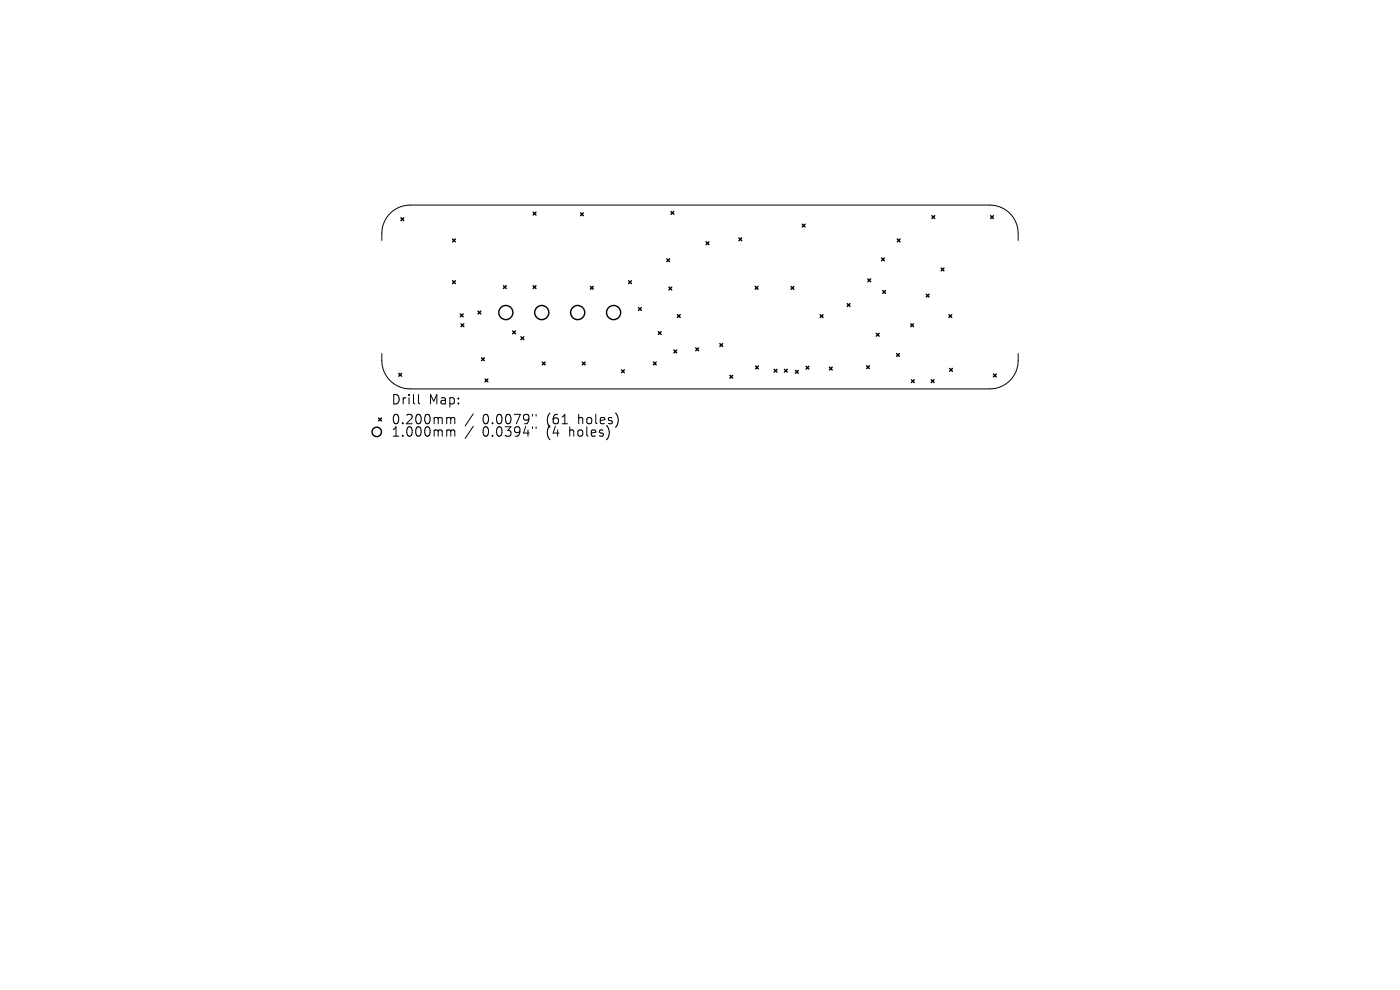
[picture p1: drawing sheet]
<svg xmlns="http://www.w3.org/2000/svg" width="297mm" height="210mm" viewBox="0 0 297 210" stroke-linecap="round" stroke-linejoin="round" font-family="sans-serif">
<defs><g id="words">
<g font-size="2.8">
<text x="82.9" y="86.1">Drill</text>
<text x="90.9" y="86.1">Map:</text>
<text x="82.9" y="90.3">0.200mm</text>
<text x="82.9" y="92.9">1.000mm</text>
<text x="102.4" y="90.3">0.0079&quot;</text>
<text x="102.4" y="92.9">0.0394&quot;</text>
<text x="116.1" y="90.3">(61</text>
<text x="116.1" y="92.9">(4</text>
<text x="121.1" y="92.9">holes)</text>
<text x="123" y="90.3">holes)</text>
</g>
</g></defs>
<g fill="none" stroke="#000" stroke-width=".21">
<path d="M81 51a6.4 6.4 0 0 1 3.5-7l.8-.3 1.7-.2h123a6 6 0 0 1 6 6v1.5M81 75a6.4 6.4 0 0 0 3.5 7l.8 .3 1.7 .2h123a6 6 0 0 0 6-6v-1.5M88.8 83.7v1.7l.3 .3M95.1 88.6h.2l.3 .2M95.1 91.2l.4 .1 .1 .2M95.6 88.8l.3-.2 .5 .1 .1 1.2M95.6 88.8v1.1M95.6 91.5v1M95.6 91.5l.3-.3 .5 .1 .1 1.2M100.4 87.8l-1.7 2.6M100.4 90.4l-1.7 2.6M113 87.9v.4"/>
<path d="M113 90.5v.4M113.7 87.9v.4M113.7 90.5v.4"/>
</g>
<g fill="none" stroke="#000" stroke-width=".3">
<path d="M85.1 46.2l.6 .6M85.7 46.2l-.6 .6M96 50.7l.6 .6M96 59.6l.6 .6M96.6 50.7l-.6 .6M96.6 59.6l-.6 .6M113.1 45l.6 .6M113.7 45l-.6 .6M123.2 45.2l.6 .6M123.8 45.2l-.6 .6M133.4 59.6l.6 .6M134 59.6l-.6 .6"/>
<path d="M141.5 54.9l.6 .6M142.1 54.9l-.6 .6M142.4 44.9l.6 .6M143 44.9l-.6 .6M149.8 51.3l.6 .6M150.4 51.3l-.6 .6M156.8 50.5l.6 .6M157.4 50.5l-.6 .6M170.2 47.6l.6 .6M170.8 47.6l-.6 .6M184.1 59.2l.6 .6M184.7 59.2l-.6 .6"/>
<path d="M187 54.7l.6 .6M187.6 54.7l-.6 .6M190.4 50.7l.6 .6M191 50.7l-.6 .6M197.7 45.8l.6 .6M198.3 45.8l-.6 .6M199.7 56.9l.6 .6M200.3 56.9l-.6 .6M210.2 45.8l.6 .6M210.8 45.8l-.6 .6M84.6 79.2l.6 .6M85.2 79.2l-.6 .6"/>
<path d="M97.7 66.6l.6 .6M97.8 68.7l.6 .6M98.3 66.6l-.6 .6M98.4 68.7l-.6 .6M101.4 66l.6 .6M102 66l-.6 .6M102.2 75.9l.6 .6M102.8 75.9l-.6 .6M106.8 60.6l.6 .6M107.4 60.6l-.6 .6M108.8 70.2l.6 .6M109.4 70.2l-.6 .6"/>
<path d="M110.5 71.4l.6 .6M111.1 71.4l-.6 .6M113.1 60.6l.6 .6M113.7 60.6l-.6 .6M115.1 76.8l.6 .6M115.7 76.8l-.6 .6M123.5 76.8l.6 .6M124.1 76.8l-.6 .6M125.3 60.8l.6 .6M125.9 60.8l-.6 .6M131.9 78.5l.6 .6M132.5 78.5l-.6 .6"/>
<path d="M135.5 65.3l.6 .6M136.1 65.3l-.6 .6M138.6 76.8l.6 .6M139.2 76.8l-.6 .6M139.7 70.4l.6 .6M140.3 70.4l-.6 .6M141.9 60.9l.6 .6M142.5 60.9l-.6 .6M143 74.3l.6 .6M143.6 74.3l-.6 .6M143.7 66.8l.6 .6M144.3 66.8l-.6 .6"/>
<path d="M147.6 73.8l.6 .6M148.2 73.8l-.6 .6M152.7 72.9l.6 .6M153.3 72.9l-.6 .6M154.8 79.6l.6 .6M155.4 79.6l-.6 .6M160.2 60.8l.6 .6M160.3 77.6l.6 .6M160.8 60.8l-.6 .6M160.9 77.6l-.6 .6M164.2 78.3l.6 .6M164.8 78.3l-.6 .6"/>
<path d="M166.4 78.3l.6 .6M167 78.3l-.6 .6M167.8 60.8l.6 .6M168.4 60.8l-.6 .6M168.8 78.6l.6 .6M169.4 78.6l-.6 .6M171 77.7l.6 .6M171.6 77.7l-.6 .6M174 66.8l.6 .6M174.6 66.8l-.6 .6M176 77.9l.6 .6M176.6 77.9l-.6 .6"/>
<path d="M179.7 64.4l.6 .6M180.3 64.4l-.6 .6M183.8 77.6l.6 .6M184.4 77.6l-.6 .6M185.9 70.7l.6 .6M186.5 70.7l-.6 .6M187.3 61.6l.6 .6M187.9 61.6l-.6 .6M190.2 75l.6 .6M190.8 75l-.6 .6M193.2 68.7l.6 .6M193.8 68.7l-.6 .6"/>
<path d="M196.5 62.4l.6 .6M197.1 62.4l-.6 .6M201.3 66.8l.6 .6M201.5 78.2l.6 .6M201.9 66.8l-.6 .6M202.1 78.2l-.6 .6M210.8 79.4l.6 .6M211.4 79.4l-.6 .6M80.3 88.7l.6 .6M80.9 88.7l-.6 .6M102.9 80.4l.6 .6M103.5 80.4l-.6 .6"/>
<path d="M193.4 80.6l.6 .6M194 80.6l-.6 .6M197.6 80.6l.6 .6M198.2 80.6l-.6 .6"/>
<circle cx="107.3" cy="66.3" r="1.5"/>
<circle cx="114.9" cy="66.3" r="1.5"/>
<circle cx="122.6" cy="66.3" r="1.5"/>
<circle cx="130.2" cy="66.3" r="1.5"/>
<circle cx="79.9" cy="91.6" r="1"/>
</g>
<use href="#words"/>
</svg>
